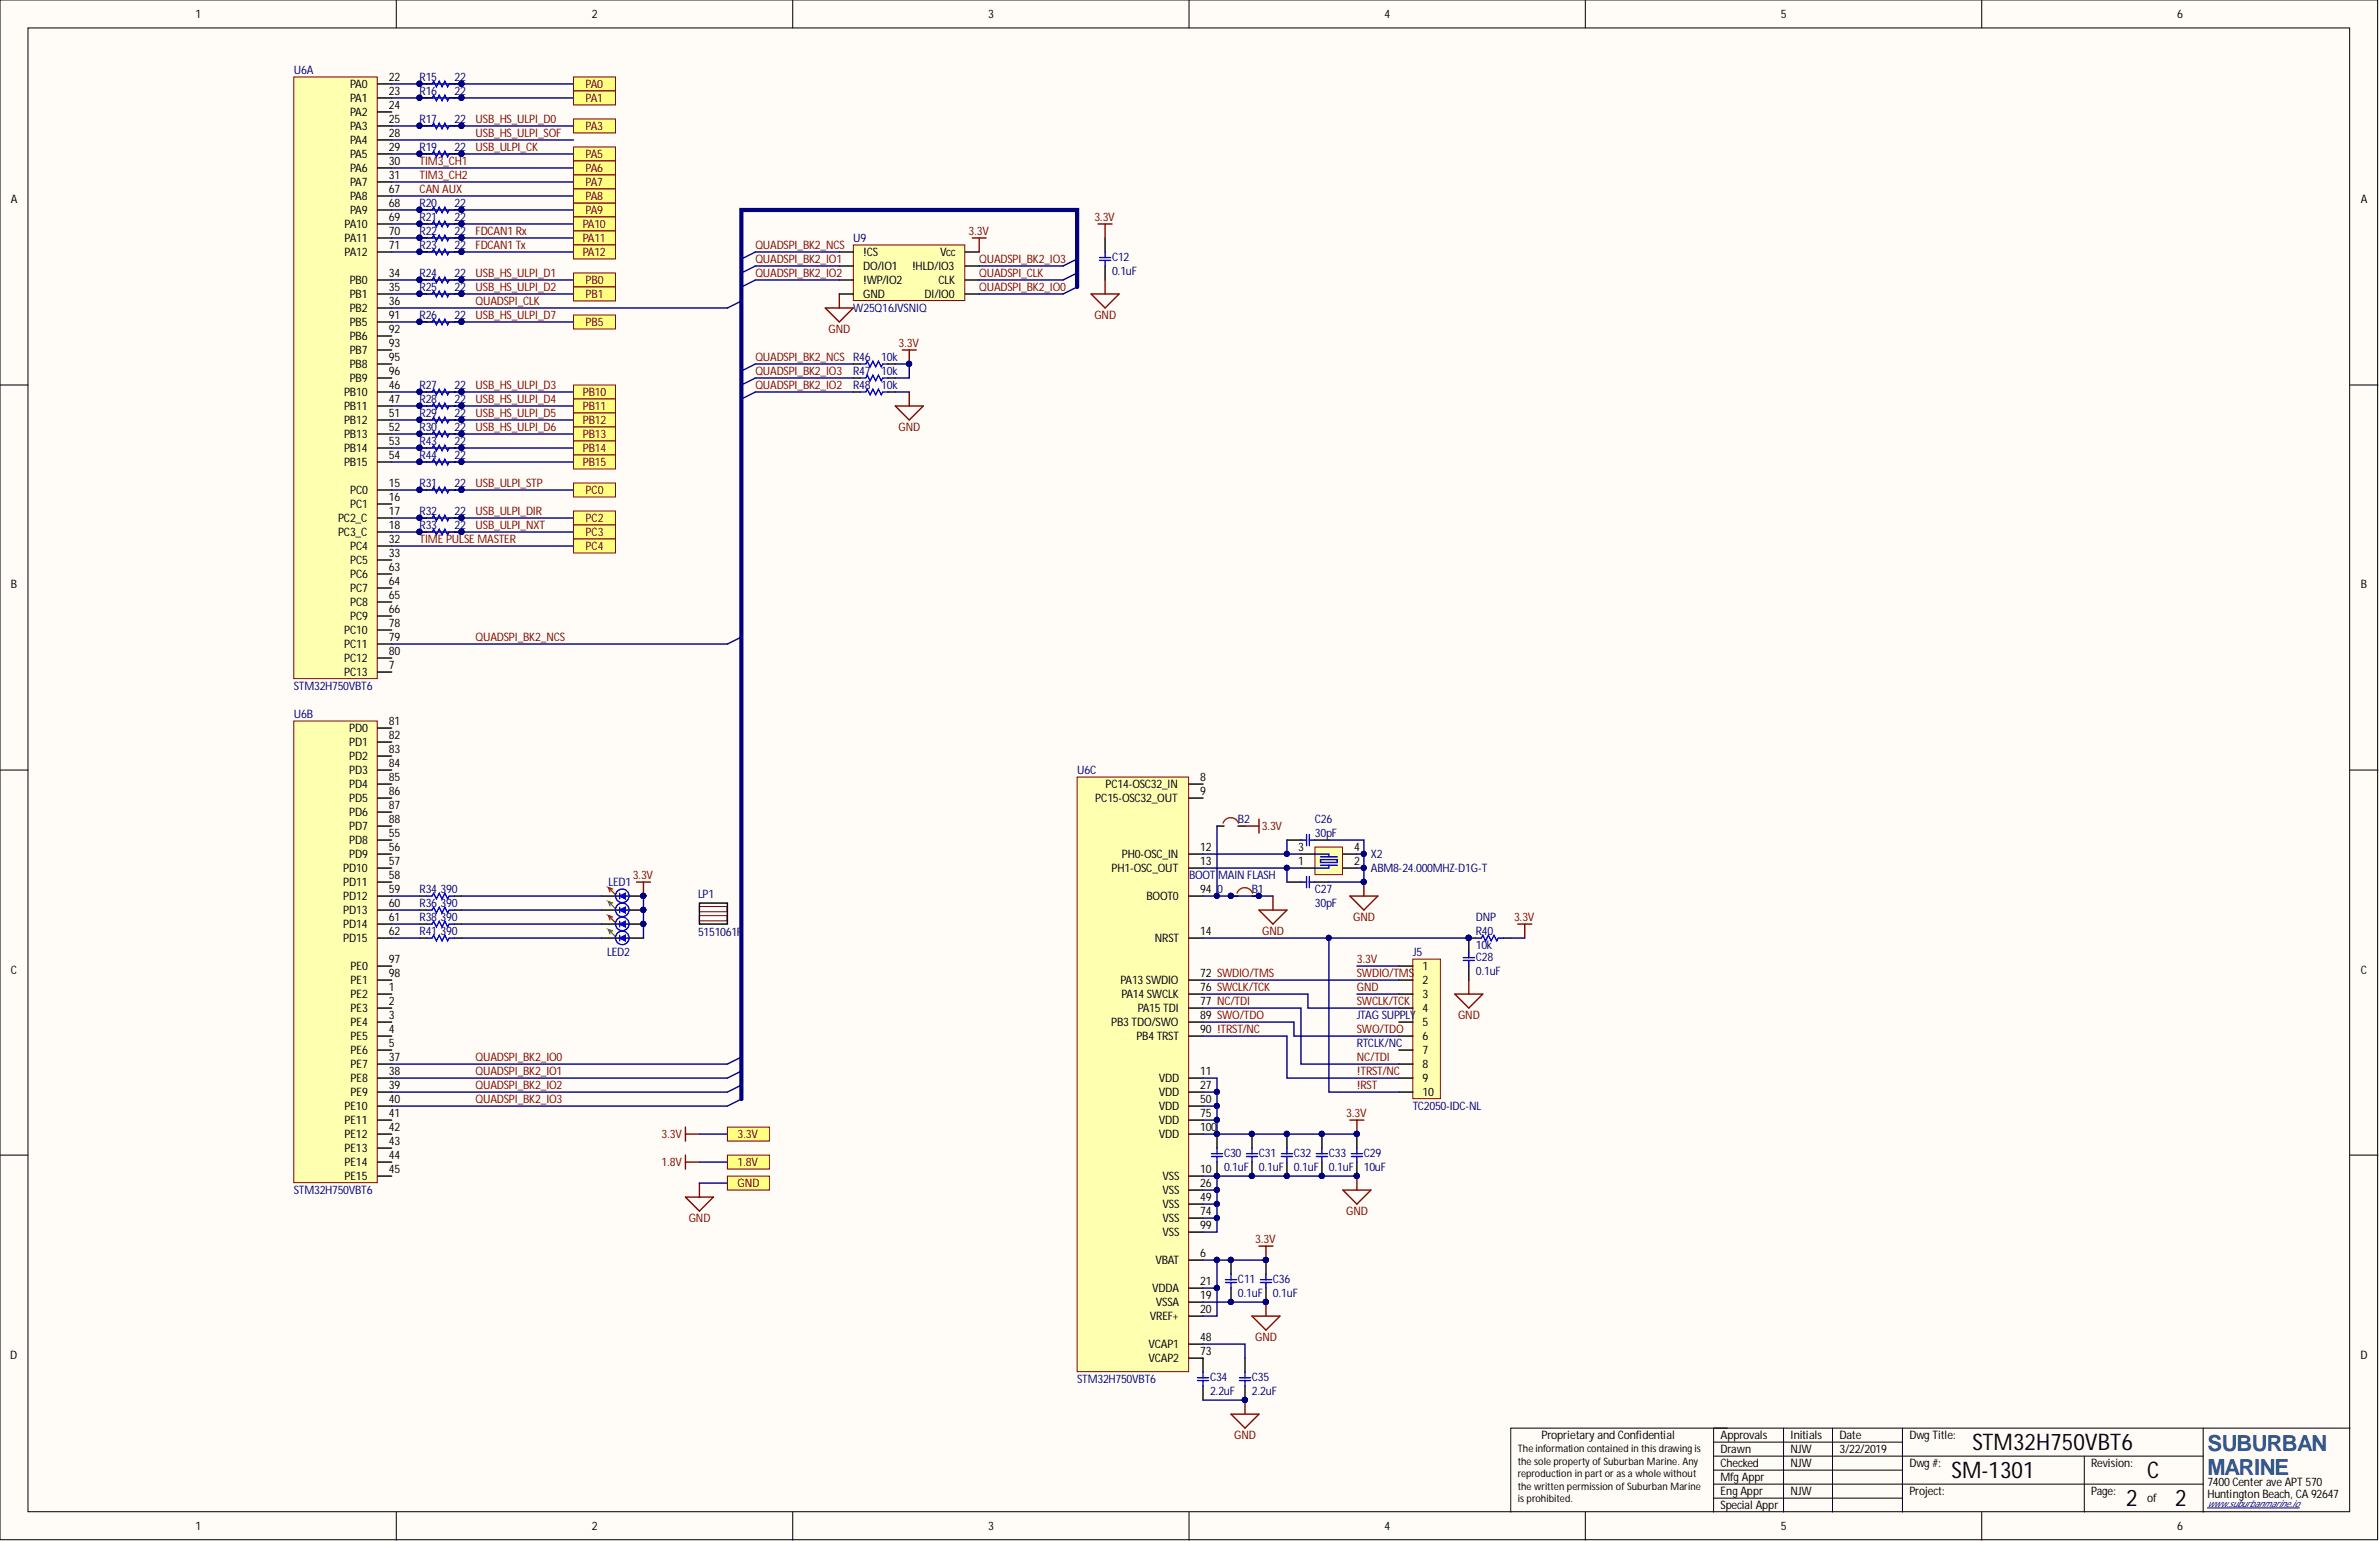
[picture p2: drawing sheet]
<svg xmlns="http://www.w3.org/2000/svg" width="431mm" height="279mm" viewBox="0 0 431 279" stroke-linecap="round" stroke-linejoin="round" font-family="sans-serif">
<defs><g id="words">
<g font-size="4.1">
<text x="357.7" y="262.9">STM32H750VBT6</text>
<text x="353.9" y="268">SM-1301</text>
<text x="389.4" y="268">C</text>
<text x="385.6" y="273.1">2</text>
<text x="394.5" y="273.1">2</text>
</g>
<g font-size="4" fill="#0075ad">
<text x="400.3" y="263.1">SUBURBAN</text>
<text x="400.3" y="267.4">MARINE</text>
</g>
<g font-size="2.1">
<text x="35.4" y="3.2">1</text>
<text x="107.3" y="3.2">2</text>
<text x="179.2" y="3.2">3</text>
<text x="251.1" y="3.2">4</text>
<text x="323" y="3.2">5</text>
<text x="394.8" y="3.2">6</text>
<text x="63.5" y="15.9">PA0</text>
<text x="70.5" y="14.6">22</text>
<text x="70.5" y="17.2">23</text>
<text x="63.5" y="18.4">PA1</text>
<text x="63.5" y="21">PA2</text>
<text x="63.5" y="23.5">PA3</text>
<text x="70.5" y="19.7">24</text>
<text x="70.5" y="22.2">25</text>
<text x="63.5" y="26.1">PA4</text>
<text x="63.5" y="28.6">PA5</text>
<text x="70.5" y="24.8">28</text>
<text x="70.5" y="27.3">29</text>
<text x="70.5" y="29.9">30</text>
<text x="63.5" y="31.1">PA6</text>
<text x="63.5" y="33.7">PA7</text>
<text x="70.5" y="32.4">31</text>
<text x="70.5" y="34.9">67</text>
<text x="1.9" y="36.9">A</text>
<text x="62.5" y="41.3">PA10</text>
<text x="63.5" y="36.2">PA8</text>
<text x="63.5" y="38.7">PA9</text>
<text x="70.5" y="37.5">68</text>
<text x="70.5" y="40">69</text>
<text x="428.1" y="36.9">A</text>
<text x="62.5" y="43.8">PA11</text>
<text x="62.5" y="46.4">PA12</text>
<text x="70.5" y="42.6">70</text>
<text x="70.5" y="45.1">71</text>
<text x="156.5" y="46.4">!CS</text>
<text x="170.5" y="46.4">Vcc</text>
<text x="63.4" y="51.4">PB0</text>
<text x="63.4" y="54">PB1</text>
<text x="70.5" y="50.2">34</text>
<text x="70.5" y="52.7">35</text>
<text x="156.5" y="48.9">DO/IO1</text>
<text x="156.5" y="51.4">!WP/IO2</text>
<text x="156.5" y="54">GND</text>
<text x="165.4" y="48.9">!HLD/IO3</text>
<text x="167.7" y="54">DI/IO0</text>
<text x="170.2" y="51.4">CLK</text>
<text x="63.4" y="56.5">PB2</text>
<text x="63.4" y="59.1">PB5</text>
<text x="70.5" y="55.2">36</text>
<text x="70.5" y="57.8">91</text>
<text x="63.4" y="61.6">PB6</text>
<text x="63.4" y="64.1">PB7</text>
<text x="70.5" y="60.3">92</text>
<text x="70.5" y="62.9">93</text>
<text x="70.5" y="65.4">95</text>
<text x="62.4" y="71.8">PB10</text>
<text x="63.4" y="66.7">PB8</text>
<text x="63.4" y="69.2">PB9</text>
<text x="70.5" y="70.5">46</text>
<text x="70.5" y="67.9">96</text>
<text x="62.4" y="74.3">PB11</text>
<text x="62.4" y="76.8">PB12</text>
<text x="70.5" y="73">47</text>
<text x="70.5" y="75.6">51</text>
<text x="62.4" y="79.4">PB13</text>
<text x="62.4" y="81.9">PB14</text>
<text x="70.5" y="78.1">52</text>
<text x="70.5" y="80.6">53</text>
<text x="70.5" y="83.2">54</text>
<text x="62.4" y="84.4">PB15</text>
<text x="63.5" y="89.5">PC0</text>
<text x="70.5" y="88.3">15</text>
<text x="61.3" y="94.6">PC2_C</text>
<text x="63.5" y="92.1">PC1</text>
<text x="70.5" y="90.8">16</text>
<text x="70.5" y="93.3">17</text>
<text x="70.5" y="95.9">18</text>
<text x="61.3" y="97.1">PC3_C</text>
<text x="63.5" y="99.7">PC4</text>
<text x="70.5" y="98.4">32</text>
<text x="70.5" y="100.9">33</text>
<text x="1.9" y="106.7">B</text>
<text x="63.5" y="102.2">PC5</text>
<text x="63.5" y="104.8">PC6</text>
<text x="63.5" y="107.3">PC7</text>
<text x="70.5" y="103.5">63</text>
<text x="70.5" y="106">64</text>
<text x="428.1" y="106.7">B</text>
<text x="63.5" y="109.8">PC8</text>
<text x="63.5" y="112.4">PC9</text>
<text x="70.5" y="108.6">65</text>
<text x="70.5" y="111.1">66</text>
<text x="70.5" y="113.6">78</text>
<text x="62.4" y="114.9">PC10</text>
<text x="62.4" y="117.4">PC11</text>
<text x="62.4" y="120">PC12</text>
<text x="70.5" y="116.2">79</text>
<text x="70.5" y="118.7">80</text>
<text x="62.4" y="122.5">PC13</text>
<text x="70.5" y="121.3">7</text>
<text x="70.5" y="131.4">81</text>
<text x="63.3" y="132.7">PD0</text>
<text x="63.3" y="135.2">PD1</text>
<text x="63.3" y="137.8">PD2</text>
<text x="70.5" y="133.9">82</text>
<text x="70.5" y="136.5">83</text>
<text x="63.3" y="140.3">PD3</text>
<text x="63.3" y="142.8">PD4</text>
<text x="70.5" y="139">84</text>
<text x="70.5" y="141.6">85</text>
<text x="200.5" y="142.8">PC14-OSC32_IN</text>
<text x="217.7" y="141.6">8</text>
<text x="63.3" y="145.4">PD5</text>
<text x="63.3" y="147.9">PD6</text>
<text x="70.5" y="144.1">86</text>
<text x="70.5" y="146.6">87</text>
<text x="70.5" y="149.2">88</text>
<text x="198.6" y="145.4">PC15-OSC32_OUT</text>
<text x="217.7" y="144.1">9</text>
<text x="63.3" y="153">PD8</text>
<text x="63.3" y="155.5">PD9</text>
<text x="63.3" y="150.4">PD7</text>
<text x="70.5" y="151.7">55</text>
<text x="70.5" y="154.3">56</text>
<text x="203.5" y="155.5">PH0-OSC_IN</text>
<text x="217.7" y="154.3">12</text>
<text x="235.4" y="154.3">3</text>
<text x="245.6" y="154.3">4</text>
<text x="62.2" y="158.1">PD10</text>
<text x="62.2" y="160.6">PD11</text>
<text x="70.5" y="156.8">57</text>
<text x="70.5" y="159.3">58</text>
<text x="70.5" y="161.9">59</text>
<text x="201.6" y="158.1">PH1-OSC_OUT</text>
<text x="217.7" y="156.8">13</text>
<text x="217.7" y="161.9">94</text>
<text x="235.4" y="156.8">1</text>
<text x="245.6" y="156.8">2</text>
<text x="62.2" y="163.1">PD12</text>
<text x="62.2" y="165.7">PD13</text>
<text x="70.5" y="164.4">60</text>
<text x="70.5" y="167">61</text>
<text x="207.9" y="163.1">BOOT0</text>
<text x="62.2" y="168.2">PD14</text>
<text x="62.2" y="170.8">PD15</text>
<text x="70.5" y="169.5">62</text>
<text x="209.5" y="170.8">NRST</text>
<text x="217.7" y="169.5">14</text>
<text x="1.9" y="176.5">C</text>
<text x="63.6" y="175.8">PE0</text>
<text x="63.6" y="178.4">PE1</text>
<text x="70.5" y="179.6">1</text>
<text x="70.5" y="174.6">97</text>
<text x="70.5" y="177.1">98</text>
<text x="203.2" y="178.4">PA13SWDIO</text>
<text x="217.7" y="177.1">72 SWDIO/TMS</text>
<text x="217.7" y="179.6">76 SWCLK/TCK</text>
<text x="258" y="175.8">1</text>
<text x="258" y="178.4">2</text>
<text x="428.1" y="176.5">C</text>
<text x="63.6" y="180.9">PE2</text>
<text x="63.6" y="183.5">PE3</text>
<text x="63.6" y="186">PE4</text>
<text x="70.5" y="182.2">2</text>
<text x="70.5" y="184.7">3</text>
<text x="201.5" y="186">PB3TDO/SWO</text>
<text x="203.4" y="180.9">PA14SWCLK</text>
<text x="206.3" y="183.5">PA15TDI</text>
<text x="217.7" y="182.2">77 NC/TDI</text>
<text x="217.7" y="184.7">89 SWO/TDO</text>
<text x="258" y="180.9">3</text>
<text x="258" y="183.5">4</text>
<text x="258" y="186">5</text>
<text x="63.6" y="188.5">PE5</text>
<text x="63.6" y="191.1">PE6</text>
<text x="70.5" y="187.3">4</text>
<text x="70.5" y="189.8">5</text>
<text x="206.1" y="188.5">PB4TRST</text>
<text x="217.7" y="187.3">90 !TRST/NC</text>
<text x="258" y="188.5">6</text>
<text x="258" y="191.1">7</text>
<text x="63.6" y="193.6">PE7</text>
<text x="63.6" y="196.1">PE8</text>
<text x="70.5" y="192.3">37</text>
<text x="70.5" y="194.9">38</text>
<text x="70.5" y="197.4">39</text>
<text x="210.1" y="196.1">VDD</text>
<text x="217.7" y="194.9">11</text>
<text x="217.7" y="197.4">27</text>
<text x="258" y="193.6">8</text>
<text x="258" y="196.1">9</text>
<text x="62.5" y="201.2">PE10</text>
<text x="62.5" y="203.8">PE11</text>
<text x="63.6" y="198.7">PE9</text>
<text x="70.5" y="200">40</text>
<text x="70.5" y="202.5">41</text>
<text x="210.1" y="198.7">VDD</text>
<text x="210.1" y="201.2">VDD</text>
<text x="210.1" y="203.8">VDD</text>
<text x="217.7" y="200">50</text>
<text x="217.7" y="202.5">75</text>
<text x="258" y="198.7">10</text>
<text x="62.5" y="206.3">PE12</text>
<text x="62.5" y="208.8">PE13</text>
<text x="70.5" y="205">42</text>
<text x="70.5" y="207.6">43</text>
<text x="210.1" y="206.3">VDD</text>
<text x="217.7" y="205">100</text>
<text x="62.5" y="211.4">PE14</text>
<text x="62.5" y="213.9">PE15</text>
<text x="70.5" y="210.1">44</text>
<text x="70.5" y="212.6">45</text>
<text x="210.8" y="213.9">VSS</text>
<text x="217.7" y="212.6">10</text>
<text x="217.7" y="215.2">26</text>
<text x="210.8" y="216.5">VSS</text>
<text x="210.8" y="219">VSS</text>
<text x="210.8" y="221.5">VSS</text>
<text x="217.7" y="217.7">49</text>
<text x="217.7" y="220.3">74</text>
<text x="210.8" y="224.1">VSS</text>
<text x="217.7" y="227.9">6</text>
<text x="217.7" y="222.8">99</text>
<text x="209.5" y="229.1">VBAT</text>
<text x="217.7" y="233">21</text>
<text x="208.5" y="239.3">VREF+</text>
<text x="209" y="234.2">VDDA</text>
<text x="209.6" y="236.8">VSSA</text>
<text x="217.7" y="235.5">19</text>
<text x="217.7" y="238">20</text>
<text x="208.3" y="244.4">VCAP1</text>
<text x="217.7" y="243.1">48</text>
<text x="217.7" y="245.6">73</text>
<text x="1.9" y="246.3">D</text>
<text x="208.3" y="246.9">VCAP2</text>
<text x="428.1" y="246.3">D</text>
<text x="279.6" y="260.9">Proprietaryand Confidential</text>
<text x="312" y="263.4">Drawn</text>
<text x="312" y="260.9">Approvals</text>
<text x="324.7" y="263.4">NJW</text>
<text x="324.7" y="260.9">Initials</text>
<text x="333.6" y="263.4">3/22/2019</text>
<text x="333.6" y="260.9">Date</text>
<text x="346.3" y="260.9">DwgTitle:</text>
<text x="312" y="266">Checked</text>
<text x="312" y="268.5">MfgAppr</text>
<text x="324.7" y="266">NJW</text>
<text x="346.3" y="266">Dwg#:</text>
<text x="379.3" y="266">Revision:</text>
<text x="400.3" y="269.5">7400CenteraveAPT570</text>
<text x="312" y="271">EngAppr</text>
<text x="312" y="273.6">Special Appr</text>
<text x="324.7" y="271">NJW</text>
<text x="346.3" y="271">Project:</text>
<text x="379.3" y="271">Page:</text>
<text x="389.4" y="272.3">of</text>
<text x="400.3" y="271.5">Huntington Beach, CA92647</text>
<text x="35.4" y="277.4">1</text>
<text x="107.3" y="277.4">2</text>
<text x="179.2" y="277.4">3</text>
<text x="251.1" y="277.4">4</text>
<text x="323" y="277.4">5</text>
<text x="394.8" y="277.4">6</text>
</g>
<g font-size="2.1" fill="#000080">
<text x="53.3" y="13.4">U6A</text>
<text x="76.1" y="14.6">R15</text>
<text x="76.1" y="17.2">R16</text>
<text x="82.4" y="14.6">22</text>
<text x="82.4" y="17.2">22</text>
<text x="76.1" y="22.2">R17</text>
<text x="82.4" y="22.2">22 USB_HS_ULPI_D0</text>
<text x="76.1" y="27.3">R19</text>
<text x="82.4" y="27.3">22 USB_ULPI_CK</text>
<text x="76.1" y="37.5">R20</text>
<text x="76.1" y="40">R21</text>
<text x="82.4" y="37.5">22</text>
<text x="82.4" y="40">22</text>
<text x="76.1" y="42.6">R22</text>
<text x="76.1" y="45.1">R23</text>
<text x="82.4" y="42.6">22 FDCAN1 Rx</text>
<text x="82.4" y="45.1">22 FDCAN1 Tx</text>
<text x="154.8" y="43.8">U9</text>
<text x="201.7" y="47.4">C12</text>
<text x="76.1" y="50.2">R24</text>
<text x="76.1" y="52.7">R25</text>
<text x="82.4" y="50.2">22 USB_HS_ULPI_D1</text>
<text x="82.4" y="52.7">22 USB_HS_ULPI_D2</text>
<text x="201.7" y="49.9">0.1uF</text>
<text x="76.1" y="57.8">R26</text>
<text x="82.4" y="57.8">22 USB_HS_ULPI_D7</text>
<text x="154.8" y="56.5">W25Q16JVSNIQ</text>
<text x="159.8" y="65.4">10k</text>
<text x="76.1" y="70.5">R27</text>
<text x="82.4" y="70.5">22 USB_HS_ULPI_D3</text>
<text x="154.8" y="70.5">R48</text>
<text x="154.8" y="67.9">R47</text>
<text x="159.8" y="70.5">10k</text>
<text x="159.8" y="67.9">10k</text>
<text x="76.1" y="73">R28</text>
<text x="76.1" y="75.6">R29</text>
<text x="82.4" y="73">22 USB_HS_ULPI_D4</text>
<text x="82.4" y="75.6">22 USB_HS_ULPI_D5</text>
<text x="76.1" y="78.1">R30</text>
<text x="76.1" y="83.2">R44</text>
<text x="76.1" y="80.6">R43</text>
<text x="82.4" y="78.1">22 USB_HS_ULPI_D6</text>
<text x="82.4" y="83.2">22</text>
<text x="82.4" y="80.6">22</text>
<text x="76.1" y="88.3">R31</text>
<text x="82.4" y="88.3">22 USB_ULPI_STP</text>
<text x="76.1" y="93.3">R32</text>
<text x="76.1" y="95.9">R33</text>
<text x="82.4" y="93.3">22 USB_ULPI_DIR</text>
<text x="82.4" y="95.9">22 USB_ULPI_NXT</text>
<text x="53.3" y="125.1">STM32H750VBT6</text>
<text x="53.3" y="130.1">U6B</text>
<text x="195.3" y="140.3">U6C</text>
<text x="224.5" y="149.2">B2</text>
<text x="238.5" y="149.2">C26</text>
<text x="238.5" y="151.7">30pF</text>
<text x="248.6" y="155.5">X2</text>
<text x="76.1" y="161.9">R34390</text>
<text x="110.4" y="160.6">LED1</text>
<text x="215.6" y="159.3">BOOT</text>
<text x="220.7" y="161.9">0</text>
<text x="220.9" y="159.3">MAIN FLASH</text>
<text x="227.1" y="161.9">B1</text>
<text x="238.5" y="161.9">C27</text>
<text x="248.6" y="158.1">ABM8-24.000MHZ-D1G-T</text>
<text x="76.1" y="164.4">R36390</text>
<text x="76.1" y="167">R38390</text>
<text x="126.6" y="162.9">LP1</text>
<text x="238.5" y="164.4">30pF</text>
<text x="267.6" y="167">DNP</text>
<text x="76.1" y="169.5">R41</text>
<text x="79.9" y="169.5">390</text>
<text x="110.1" y="173.3">LED2</text>
<text x="126.6" y="169.7">5151061F</text>
<text x="256.2" y="173.3">J5</text>
<text x="267.6" y="172">10k</text>
<text x="267.6" y="169.5">R40</text>
<text x="267.6" y="176.9">0.1uF</text>
<text x="267.6" y="174.3">C28</text>
<text x="246.1" y="184.7">JTAG SUPPLY</text>
<text x="246.1" y="189.8">RTCLK/NC</text>
<text x="256.2" y="201.2">TC2050-IDC-NL</text>
<text x="222" y="209.9">C30</text>
<text x="228.3" y="209.9">C31</text>
<text x="234.7" y="209.9">C32</text>
<text x="241" y="209.9">C33</text>
<text x="247.3" y="209.9">C29</text>
<text x="222" y="212.4">0.1uF</text>
<text x="228.3" y="212.4">0.1uF</text>
<text x="234.7" y="212.4">0.1uF</text>
<text x="241" y="212.4">0.1uF</text>
<text x="247.3" y="212.4">10uF</text>
<text x="53.3" y="216.5">STM32H750VBT6</text>
<text x="224.5" y="232.7">C11</text>
<text x="230.9" y="232.7">C36</text>
<text x="224.5" y="235.2">0.1uF</text>
<text x="230.9" y="235.2">0.1uF</text>
<text x="195.3" y="250.7">STM32H750VBT6</text>
<text x="219.4" y="250.5">C34</text>
<text x="227.1" y="250.5">C35</text>
<text x="219.4" y="253">2.2uF</text>
<text x="227.1" y="253">2.2uF</text>
</g>
<g font-size="2.1" fill="#800000">
<text x="106.2" y="15.9">PA0</text>
<text x="106.2" y="23.5">PA3</text>
<text x="106.2" y="18.4">PA1</text>
<text x="76.1" y="29.9">TIM3_CH1</text>
<text x="86.3" y="24.8">USB_HS_ULPI_SOF</text>
<text x="106.2" y="28.6">PA5</text>
<text x="76.1" y="32.4">TIM3_CH2</text>
<text x="76.1" y="34.9">CAN AUX</text>
<text x="106.2" y="31.1">PA6</text>
<text x="106.2" y="33.7">PA7</text>
<text x="105.7" y="41.3">PA10</text>
<text x="106.2" y="38.7">PA9</text>
<text x="106.2" y="36.2">PA8</text>
<text x="198.5" y="40">3.3V</text>
<text x="105.7" y="43.8">PA11</text>
<text x="105.7" y="46.4">PA12</text>
<text x="137" y="47.6">QUADSPI_BK2_IO1</text>
<text x="137" y="45.1">QUADSPI_BK2_NCS</text>
<text x="175.6" y="42.6">3.3V</text>
<text x="177.6" y="47.6">QUADSPI_BK2_IO3</text>
<text x="106.2" y="51.4">PB0</text>
<text x="106.2" y="54">PB1</text>
<text x="137" y="50.2">QUADSPI_BK2_IO2</text>
<text x="177.6" y="52.7">QUADSPI_BK2_IO0</text>
<text x="177.6" y="50.2">QUADSPI_CLK</text>
<text x="86.3" y="55.2">QUADSPI_CLK</text>
<text x="106.2" y="59.1">PB5</text>
<text x="198.5" y="57.8">GND</text>
<text x="137" y="65.4">QUADSPI_BK2_NCS R46</text>
<text x="150.3" y="60.3">GND</text>
<text x="163" y="62.9">3.3V</text>
<text x="105.7" y="71.8">PB10</text>
<text x="137" y="70.5">QUADSPI_BK2_IO2</text>
<text x="137" y="67.9">QUADSPI_BK2_IO3</text>
<text x="105.7" y="74.3">PB11</text>
<text x="105.7" y="76.8">PB12</text>
<text x="105.7" y="79.4">PB13</text>
<text x="105.7" y="81.9">PB14</text>
<text x="163" y="78.1">GND</text>
<text x="105.7" y="84.4">PB15</text>
<text x="106.2" y="89.5">PC0</text>
<text x="106.2" y="94.6">PC2</text>
<text x="76.1" y="98.4">TIMEPULSEMASTER</text>
<text x="106.2" y="97.1">PC3</text>
<text x="106.2" y="99.7">PC4</text>
<text x="86.3" y="116.2">QUADSPI_BK2_NCS</text>
<text x="228.8" y="150.4">3.3V</text>
<text x="114.8" y="159.3">3.3V</text>
<text x="245.4" y="167">GND</text>
<text x="274.6" y="167">3.3V</text>
<text x="228.9" y="169.5">GND</text>
<text x="246.1" y="174.6">3.3V</text>
<text x="246.1" y="179.6">GND</text>
<text x="246.1" y="177.1">SWDIO/TMS</text>
<text x="246.1" y="182.2">SWCLK/TCK</text>
<text x="264.4" y="184.7">GND</text>
<text x="246.1" y="187.3">SWO/TDO</text>
<text x="86.3" y="197.4">QUADSPI_BK2_IO2</text>
<text x="86.3" y="194.9">QUADSPI_BK2_IO1</text>
<text x="86.3" y="192.3">QUADSPI_BK2_IO0</text>
<text x="246.1" y="194.9">!TRST/NC</text>
<text x="246.1" y="197.4">!RST</text>
<text x="246.1" y="192.3">NC/TDI</text>
<text x="86.3" y="200">QUADSPI_BK2_IO3</text>
<text x="244.1" y="202.5">3.3V</text>
<text x="120" y="206.3">3.3V</text>
<text x="133.8" y="206.3">3.3V</text>
<text x="120" y="211.4">1.8V</text>
<text x="133.8" y="211.4">1.8V</text>
<text x="133.8" y="215.2">GND</text>
<text x="124.9" y="221.5">GND</text>
<text x="244.1" y="220.3">GND</text>
<text x="227.6" y="225.3">3.3V</text>
<text x="227.6" y="243.1">GND</text>
<text x="223.8" y="260.9">GND</text>
</g>
<g font-size="1.9">
<text x="275.3" y="263.3">The information contained in thisdrawingis</text>
<text x="275.3" y="265.5">the sole property ofSuburban Marine. Any</text>
<text x="275.3" y="267.8">reproduction in partorasa whole without</text>
<text x="275.3" y="270.1">the written permission ofSuburban Marine</text>
<text x="275.3" y="272.4">isprohibited.</text>
</g>
<text font-size="1.7" fill="#000080" x="400.3" y="273.2">www.suburbanmarine.io</text>
</g></defs>
<g fill="#fffcf8" stroke="#000" stroke-width=".18">
<path d="M0 0h431.2v279.2h-431.2z"/>
<path d="M5.1 5.1h421v269h-421z"/>
</g>
<g fill="none" stroke="#000" stroke-width=".18">
<path d="M71.9 0v5.1M143.8 0v5.1M215.6 0v5.1M287.5 0v5.1M359.4 0v5.1M0 69.8h5.1M426.2 69.8h5.1M0 139.6h5.1M426.2 139.6h5.1M0 209.4h5.1M426.2 209.4h5.1M313.3 258.9h-39.3v15.3"/>
<path d="M323.5 258.9v15.3M332.3 258.9v15.3M345 258.9h-34.2v15.3M399.6 258.9v15.3M426.2 258.9h-81.2v15.3M71.9 274.2v5M143.8 274.2v5M215.6 274.2v5M287.5 274.2v5M310.8 264h88.8M310.8 269.1h88.8M310.8 261.5h34.2"/>
<path d="M310.8 266.6h34.2M310.8 271.6h34.2M359.4 274.2v5M378 264v10.2"/>
</g>
<path d="M400.3 273.4h16.7" fill="none" stroke="#000080" stroke-width=".18"/>
<path d="M53.3 14h15.1v109h-15.1z" fill="#ffffb0" stroke="#800000" stroke-width=".18"/>
<g fill="none" stroke="#000" stroke-width=".25">
<path d="M68.5 15.2h2.5M68.5 17.8h2.5M68.5 20.3h2.5M68.5 22.8h2.5M68.5 25.4h2.5M68.5 27.9h2.5M68.5 30.5h2.5M68.5 33h2.5M68.5 35.5h2.5M68.5 38.1h2.5M68.5 50.8h2.5M68.5 53.3h2.5"/>
<path d="M68.5 55.8h2.5M68.5 40.6h2.5M68.5 43.1h2.5M68.5 45.7h2.5M68.5 58.4h2.5M68.5 71.1h2.5M68.5 73.6h2.5M68.5 76.2h2.5M68.5 78.7h2.5M68.5 60.9h2.5M68.5 63.5h2.5M68.5 66h2.5"/>
<path d="M68.5 68.5h2.5M68.5 88.8h2.5M68.5 91.4h2.5M68.5 93.9h2.5M68.5 96.5h2.5M68.5 99h2.5M68.5 81.2h2.5M68.5 83.8h2.5M68.5 101.5h2.5M68.5 104.1h2.5M68.5 106.6h2.5M68.5 109.2h2.5"/>
<path d="M68.5 111.7h2.5M68.5 114.2h2.5M68.5 116.8h2.5M68.5 119.3h2.5M68.5 121.8h2.5"/>
</g>
<path d="M53.3 130.7h15.1v83.7h-15.1z" fill="#ffffb0" stroke="#800000" stroke-width=".18"/>
<g fill="none" stroke="#000" stroke-width=".25">
<path d="M68.5 132h2.5M68.5 134.5h2.5M68.5 137.1h2.5M68.5 139.6h2.5M68.5 152.3h2.5M68.5 154.8h2.5M68.5 157.4h2.5M68.5 159.9h2.5M68.5 142.2h2.5M68.5 144.7h2.5M68.5 147.2h2.5M68.5 149.8h2.5"/>
<path d="M68.5 162.5h2.5M68.5 165h2.5M68.5 167.5h2.5M68.5 170.1h2.5M68.5 175.2h2.5M68.5 177.7h2.5M68.5 180.2h2.5M68.5 182.8h2.5M68.5 185.3h2.5M68.5 187.9h2.5M68.5 190.4h2.5M68.5 192.9h2.5"/>
<path d="M68.5 195.5h2.5M68.5 198h2.5M68.5 200.5h2.5M68.5 203.1h2.5M68.5 205.6h2.5M68.5 208.2h2.5M68.5 210.7h2.5M68.5 213.2h2.5"/>
</g>
<path d="M195.3 140.9h20.3v107.8h-20.3z" fill="#ffffb0" stroke="#800000" stroke-width=".18"/>
<g fill="none" stroke="#000" stroke-width=".25">
<path d="M215.6 142.2h2.6M215.6 144.7h2.6M215.6 154.8h2.6M215.6 157.4h2.6M215.6 170.1h2.6M215.6 177.7h2.6M215.6 162.5h2.6M215.6 195.5h2.6M215.6 198h2.6M215.6 180.2h2.6M215.6 182.8h2.6M215.6 185.3h2.6"/>
<path d="M215.6 187.9h2.6M215.6 213.2h2.6M215.6 215.8h2.6M215.6 218.3h2.6M215.6 200.5h2.6M215.6 203.1h2.6M215.6 205.6h2.6M215.6 228.5h2.6M215.6 236.1h2.6M215.6 238.6h2.6M215.6 233.5h2.6M215.6 220.9h2.6"/>
<path d="M215.6 223.4h2.6M215.6 243.7h2.6M215.6 246.2h2.6"/>
</g>
<path d="M256.2 173.9h5v25.3h-5z" fill="#ffffb0" stroke="#800000" stroke-width=".18"/>
<g fill="none" stroke="#000" stroke-width=".25">
<path d="M109.1 162.5h3.3M109.1 165h3.3M113.4 162.5h3.3M113.4 165h3.3M223.2 162.5h1.3M227.1 162.5h1.2M253.7 175.2h2.5M253.7 177.7h2.5M266.4 170.1v2.5M266.4 175.2v2.5M253.7 180.2h2.5M253.7 182.8h2.5"/>
<path d="M253.7 185.3h2.5M253.7 187.9h2.5M253.7 190.4h2.5M253.7 192.9h2.5M253.7 195.5h2.5M253.7 198h2.5M218.2 246.2v2.6M218.2 251.3v2.6M225.8 246.2v2.6M225.8 251.3v2.6"/>
</g>
<path d="M247.3 159.9v2.6M228.3 165h5.1l-2.5 2.5zM230.9 162.5v2.5M244.8 162.5h5.1l-2.6 2.5zM266.4 177.7v2.5M263.8 180.2h5.1l-2.5 2.6zM243.5 215.8h5.1l-2.5 2.5zM246.1 213.2v2.6M223.2 256.4h5.1l-2.5 2.5zM225.8 253.9v2.5" fill="none" stroke="#800000" stroke-width=".25"/>
<g fill="#000080" stroke="#000080" stroke-width=".18">
<circle cx="266.3" cy="170" r=".47"/>
<circle cx="247.3" cy="159.9" r=".47"/>
<circle cx="228.3" cy="162.4" r=".47"/>
<circle cx="223.2" cy="162.4" r=".47"/>
<circle cx="246" cy="213.2" r=".47"/>
<circle cx="225.7" cy="253.8" r=".47"/>
<circle cx="116.7" cy="162.4" r=".47"/>
<circle cx="116.7" cy="165" r=".47"/>
</g>
<path d="M265.4 173.6h2M265.4 174.1h2M266.4 172.6v1M266.4 174.1v1.1M217.2 249.8h2M217.2 250.3h2M218.2 248.8v1M218.2 250.3v1M224.8 249.8h2M224.8 250.3h2M225.8 248.8v1M225.8 250.3v1" fill="none" stroke="#00f" stroke-width=".25"/>
<path d="M224.4 161.9a1.48 1.48 0 0 1 1.4-1 1.48 1.48 0 0 1 1.4 1.1" fill="none" stroke="#f00" stroke-width=".25"/>
<path d="M112.4 165l1-.5v1z" fill="#00f"/>
<path d="M111.6 165a1.23 1.23 0 0 1 1.7-1.2 1.23 1.23 0 0 1 .4 2 1.23 1.23 0 0 1-2-.4l-.1-.4M112.4 165l1-.5v1zM112.4 164.5v1" fill="none" stroke="#00f" stroke-width=".25"/>
<path d="M110.4 163.5l.2 .7M111.1 163.7l-.7-.2 1.2 1.3" fill="none" stroke="#0f0" stroke-width=".25"/>
<path d="M112.4 162.5l1-.5v1z" fill="#00f"/>
<path d="M77.4 162.5h1l.2-.5 .6 1 .5-1 .5 1 .5-1 .5 1 .2-.5h1M77.4 165h1l.2-.5 .6 1 .5-1 .5 1 .5-1 .5 1 .2-.5h1M77.4 167.5h1l.2-.5 .6 1.1 .5-1.1 .5 1.1 .5-1.1 .5 1.1 .2-.6h1M77.4 170.1h1l.2-.5 .6 1 .5-1 .5 1 .5-1 .5 1 .2-.5h1M111.6 162.5a1.23 1.23 0 0 1 1.7-1.2 1.23 1.23 0 0 1 .4 2 1.23 1.23 0 0 1-2-.4l-.1-.4M112.4 162.5l1-.5v1zM112.4 162v1" fill="none" stroke="#00f" stroke-width=".25"/>
<path d="M110.4 160.9l.2 .8M111.1 161.2l-.7-.3 1.2 1.3" fill="none" stroke="#ee0e22" stroke-width=".25"/>
<g fill="#000080" stroke="#000080" stroke-width=".18">
<circle cx="116.7" cy="162.4" r=".47"/>
<circle cx="116.7" cy="165" r=".47"/>
<circle cx="116.7" cy="167.5" r=".47"/>
</g>
<path d="M76.1 162.5h1.3M76.1 165h1.3M76.1 167.5h1.3M76.1 170.1h1.3M82.4 162.5h1.3M82.4 165h1.3M82.4 167.5h1.3M82.4 170.1h1.3M109.1 167.5h3.3M109.1 170.1h3.3M113.4 167.5h3.3M113.4 170.1h3.3" fill="none" stroke="#000" stroke-width=".25"/>
<path d="M112.4 170.1l1-.5v1z" fill="#00f"/>
<path d="M111.6 170.1a1.23 1.23 0 0 1 1.7-1.2 1.23 1.23 0 0 1 .4 2 1.23 1.23 0 0 1-2-.4l-.1-.4M112.4 170.1l1-.5v1zM112.4 169.6v1" fill="none" stroke="#00f" stroke-width=".25"/>
<path d="M110.4 168.6l.2 .7M111.1 168.8l-.7-.2 1.2 1.2" fill="none" stroke="#0f0" stroke-width=".25"/>
<path d="M112.4 167.5l1-.5v1.1z" fill="#00f"/>
<g fill="none" stroke="#00f" stroke-width=".25">
<path d="M77.4 38.1h1l.2-.5 .6 1 .5-1 .5 1 .5-1 .5 1 .2-.5h1M77.4 27.9h1l.2-.5 .6 1 .5-1 .5 1 .5-1 .5 1 .2-.5h1M77.4 22.8h1l.2-.5 .6 1 .5-1 .5 1 .5-1 .5 1 .2-.5h1M77.4 43.1h1l.2-.5 .6 1.1 .5-1.1 .5 1.1 .5-1.1 .5 1.1 .2-.6h1M77.4 45.7h1l.2-.5 .6 1 .5-1 .5 1 .5-1 .5 1 .2-.5h1M77.4 40.6h1l.2-.5 .6 1 .5-1 .5 1 .5-1 .5 1 .2-.5h1M77.4 58.4h1l.2-.5 .6 1 .5-1 .5 1 .5-1 .5 1 .2-.5h1M77.4 50.8h1l.2-.5 .6 1 .5-1 .5 1 .5-1 .5 1 .2-.5h1M77.4 53.3h1l.2-.5 .6 1 .5-1 .5 1 .5-1 .5 1 .2-.5h1M77.4 78.7h1l.2-.5 .6 1 .5-1 .5 1 .5-1 .5 1 .2-.5h1M77.4 73.6h1l.2-.5 .6 1 .5-1 .5 1 .5-1 .5 1 .2-.5h1M77.4 76.2h1l.2-.6 .6 1.1 .5-1.1 .5 1.1 .5-1.1 .5 1.1 .2-.5h1"/>
<path d="M77.4 71.1h1l.2-.5 .6 1 .5-1 .5 1 .5-1 .5 1 .2-.5h1M77.4 88.8h1l.2-.5 .6 1.1 .5-1.1 .5 1.1 .5-1.1 .5 1.1 .2-.6h1M77.4 93.9h1l.2-.5 .6 1 .5-1 .5 1 .5-1 .5 1 .2-.5h1M77.4 96.5h1l.2-.5 .6 1 .5-1 .5 1 .5-1 .5 1 .2-.5h1M111.6 167.5a1.23 1.23 0 0 1 1.7-1.1 1.23 1.23 0 0 1 .4 2 1.23 1.23 0 0 1-2-.4l-.1-.4M112.4 167.5l1-.5v1.1zM112.4 167v1.1"/>
</g>
<path d="M110.4 166l.2 .8M111.1 166.3l-.7-.3 1.2 1.3" fill="none" stroke="#ee0e22" stroke-width=".25"/>
<g fill="#000080" stroke="#000080" stroke-width=".18">
<circle cx="116.7" cy="167.5" r=".47"/>
<circle cx="83.7" cy="43.1" r=".47"/>
<circle cx="76.1" cy="43.1" r=".47"/>
<circle cx="83.7" cy="45.6" r=".47"/>
<circle cx="76.1" cy="45.6" r=".47"/>
<circle cx="83.7" cy="38" r=".47"/>
<circle cx="76.1" cy="38" r=".47"/>
<circle cx="83.7" cy="40.6" r=".47"/>
<circle cx="76.1" cy="40.6" r=".47"/>
<circle cx="83.7" cy="88.8" r=".47"/>
<circle cx="76.1" cy="88.8" r=".47"/>
<circle cx="83.7" cy="93.9" r=".47"/>
<circle cx="76.1" cy="93.9" r=".47"/>
<circle cx="83.7" cy="96.4" r=".47"/>
<circle cx="76.1" cy="96.4" r=".47"/>
<circle cx="83.7" cy="78.7" r=".47"/>
<circle cx="76.1" cy="78.7" r=".47"/>
<circle cx="83.7" cy="73.6" r=".47"/>
<circle cx="76.1" cy="73.6" r=".47"/>
<circle cx="83.7" cy="76.1" r=".47"/>
<circle cx="76.1" cy="76.1" r=".47"/>
<circle cx="83.7" cy="71" r=".47"/>
<circle cx="76.1" cy="71" r=".47"/>
<circle cx="83.7" cy="58.3" r=".47"/>
<circle cx="76.1" cy="58.3" r=".47"/>
<circle cx="83.7" cy="50.7" r=".47"/>
<circle cx="76.1" cy="50.7" r=".47"/>
<circle cx="83.7" cy="53.3" r=".47"/>
<circle cx="76.1" cy="53.3" r=".47"/>
<circle cx="83.7" cy="27.9" r=".47"/>
<circle cx="76.1" cy="27.9" r=".47"/>
<circle cx="83.7" cy="22.8" r=".47"/>
<circle cx="76.1" cy="22.8" r=".47"/>
</g>
<path d="M149.7 55.8h5.1l-2.6 2.6zM152.2 53.3v2.5" fill="none" stroke="#800000" stroke-width=".25"/>
<g fill="none" stroke="#000" stroke-width=".25">
<path d="M76.1 38.1h1.3M76.1 27.9h1.3M76.1 22.8h1.3M82.4 38.1h1.3M82.4 27.9h1.3M82.4 22.8h1.3M76.1 43.1h1.3M76.1 45.7h1.3M76.1 40.6h1.3M76.1 58.4h1.3M76.1 50.8h1.3M76.1 53.3h1.3"/>
<path d="M82.4 43.1h1.3M82.4 45.7h1.3M82.4 40.6h1.3M82.4 58.4h1.3M82.4 50.8h1.3M82.4 53.3h1.3M76.1 78.7h1.3M76.1 73.6h1.3M76.1 76.2h1.3M76.1 71.1h1.3M82.4 78.7h1.3M82.4 73.6h1.3"/>
<path d="M82.4 76.2h1.3M82.4 71.1h1.3M76.1 88.8h1.3M76.1 93.9h1.3M76.1 96.5h1.3M82.4 88.8h1.3M82.4 93.9h1.3M82.4 96.5h1.3"/>
</g>
<g fill="#ffff80" stroke="#800000" stroke-width=".18">
<path d="M104 21.6h7.6v2.5h-7.6z" fill-rule="evenodd"/>
<path d="M104 26.6h7.6v2.6h-7.6z" fill-rule="evenodd"/>
<path d="M104 36.8h7.6v2.5h-7.6z" fill-rule="evenodd"/>
<path d="M104 39.3h7.6v2.6h-7.6z" fill-rule="evenodd"/>
<path d="M104 41.9h7.6v2.5h-7.6z" fill-rule="evenodd"/>
<path d="M104 44.4h7.6v2.6h-7.6z" fill-rule="evenodd"/>
<path d="M104 49.5h7.6v2.5h-7.6z" fill-rule="evenodd"/>
<path d="M104 52h7.6v2.6h-7.6z" fill-rule="evenodd"/>
<path d="M104 57.1h7.6v2.5h-7.6z" fill-rule="evenodd"/>
<path d="M104 69.8h7.6v2.5h-7.6z" fill-rule="evenodd"/>
<path d="M104 72.3h7.6v2.6h-7.6z" fill-rule="evenodd"/>
<path d="M104 74.9h7.6v2.5h-7.6z" fill-rule="evenodd"/>
<path d="M104 77.4h7.6v2.6h-7.6z" fill-rule="evenodd"/>
<path d="M104 87.6h7.6v2.5h-7.6z" fill-rule="evenodd"/>
<path d="M104 92.7h7.6v2.5h-7.6z" fill-rule="evenodd"/>
<path d="M104 95.2h7.6v2.5h-7.6z" fill-rule="evenodd"/>
</g>
<path d="M115.4 159.9h2.6M116.7 159.9v2.6M124.3 204.4v2.5M124.3 209.4v2.6M124.3 205.6h2.5M124.3 210.7h2.5M124.3 217h5.1l-2.6 2.6zM126.8 214.5v2.5" fill="none" stroke="#800000" stroke-width=".25"/>
<circle cx="116.7" cy="162.4" r=".47" fill="#000080" stroke="#000080" stroke-width=".18"/>
<g fill="#ffff80" stroke="#800000" stroke-width=".18">
<path d="M131.9 204.4h7.6v2.5h-7.6z" fill-rule="evenodd"/>
<path d="M131.9 209.4h7.6v2.6h-7.6z" fill-rule="evenodd"/>
<path d="M131.9 213.2h7.6v2.6h-7.6z" fill-rule="evenodd"/>
<path d="M104 14h7.6v2.5h-7.6z" fill-rule="evenodd"/>
<path d="M104 16.5h7.6v2.5h-7.6z" fill-rule="evenodd"/>
</g>
<path d="M76.1 15.2h1.3M76.1 17.8h1.3M82.4 15.2h1.3M82.4 17.8h1.3M220.7 149.8h1.3M224.5 149.8h1.3M266.4 170.1h1.2M272.7 170.1h1.3M223.2 228.5v2.5M223.2 233.5v2.6M229.6 228.5v2.5M229.6 233.5v2.6" fill="none" stroke="#000" stroke-width=".25"/>
<g fill="#000080" stroke="#000080" stroke-width=".18">
<circle cx="83.7" cy="15.2" r=".47"/>
<circle cx="76.1" cy="15.2" r=".47"/>
<circle cx="83.7" cy="17.7" r=".47"/>
<circle cx="76.1" cy="17.7" r=".47"/>
<circle cx="266.3" cy="170" r=".47"/>
<circle cx="229.6" cy="236" r=".47"/>
<circle cx="223.2" cy="236" r=".47"/>
<circle cx="223.2" cy="228.4" r=".47"/>
<circle cx="229.6" cy="228.4" r=".47"/>
</g>
<path d="M77.4 15.2h1l.2-.5 .6 1 .5-1 .5 1 .5-1 .5 1 .2-.5h1M77.4 17.8h1l.2-.5 .6 1 .5-1 .5 1 .5-1 .5 1 .2-.5h1M267.6 170.1h1.1l.2-.5 .5 1 .5-1 .5 1 .5-1 .6 1 .2-.5h1M222.2 232h2.1M222.2 232.5h2.1M223.2 231v1M223.2 232.5v1M228.6 232h2M228.6 232.5h2M229.6 231v1M229.6 232.5v1" fill="none" stroke="#00f" stroke-width=".25"/>
<path d="M227.1 238.6h5l-2.5 2.6zM229.6 236.1v2.5" fill="none" stroke="#800000" stroke-width=".25"/>
<path d="M221.8 149.2a1.48 1.48 0 0 1 1.4-1 1.48 1.48 0 0 1 1.4 1.1" fill="none" stroke="#f00" stroke-width=".25"/>
<g fill="#ffff80" stroke="#800000" stroke-width=".18">
<path d="M104 80h7.6v2.5h-7.6z" fill-rule="evenodd"/>
<path d="M104 82.5h7.6v2.5h-7.6z" fill-rule="evenodd"/>
</g>
<path d="M76.1 83.8h1.3M76.1 81.2h1.3M82.4 83.8h1.3M82.4 81.2h1.3" fill="none" stroke="#000" stroke-width=".25"/>
<g fill="#000080" stroke="#000080" stroke-width=".18">
<circle cx="83.7" cy="83.7" r=".47"/>
<circle cx="76.1" cy="83.7" r=".47"/>
<circle cx="83.7" cy="81.2" r=".47"/>
<circle cx="76.1" cy="81.2" r=".47"/>
<circle cx="246" cy="205.6" r=".47"/>
<circle cx="229.6" cy="228.4" r=".47"/>
</g>
<path d="M77.4 83.8h1l.2-.5 .6 1 .5-1 .5 1 .5-1 .5 1 .2-.5h1M77.4 81.2h1l.2-.5 .6 1 .5-1 .5 1 .5-1 .5 1 .2-.5h1" fill="none" stroke="#00f" stroke-width=".25"/>
<path d="M225.8 149.8h2.5M228.3 148.5v2.5M275.3 167.5h2.5M276.5 167.5v2.6M244.8 203.1h2.5M246.1 203.1v2.5M228.3 225.9h2.6M229.6 225.9v2.6" fill="none" stroke="#800000" stroke-width=".25"/>
<path d="M238.5 153.6h5v5h-5z" fill="#ffffb0" stroke="#800000" stroke-width=".18"/>
<path d="M233.4 152.3h2.5M233.4 159.9h2.5M235.9 157.4h2.6M235.9 154.8h2.6M238.5 152.3h2.5M238.5 159.9h2.5M243.5 157.4h2.6M243.5 154.8h2.6" fill="none" stroke="#000" stroke-width=".25"/>
<g fill="none" stroke="#00f" stroke-width=".25">
<path d="M235.9 152.3h1M235.9 159.9h1M236.9 151.3v2M236.9 158.9v2M237.5 151.3v2M237.5 158.9v2M237.5 152.3h1M237.5 159.9h1M238.5 154.8h2.5v.6M239.5 156.9h1.5v.5h-2.5M239.5 155.9h3v.5h-3zM239.5 155.4h3"/>
<path d="M241 156.9h1.5"/>
</g>
<path d="M154.8 44.4h20.2v10.1h-20.2z" fill="#ffffb0" stroke="#800000" stroke-width=".18"/>
<path d="M152.2 45.7h2.6M152.2 48.2h2.6M152.2 50.8h2.6M152.2 53.3h2.6M175 45.7h2.6M175 48.2h2.6M175 50.8h2.6M175 53.3h2.6M200.4 43.1v2.6M200.4 48.2v2.6" fill="none" stroke="#000" stroke-width=".25"/>
<path d="M176.3 43.1h2.6M177.6 43.1v2.6M197.9 53.3h5.1l-2.6 2.5zM199.1 40.6h2.6M200.4 40.6v2.5M200.4 50.8v2.5" fill="none" stroke="#800000" stroke-width=".25"/>
<path d="M134.5 54.6l-2.6 1.2M137 50.8l-2.5 1.2M137 48.2l-2.5 1.3M137 45.7l-2.5 1.3M195.3 52l-2.5 1.3M195.3 49.5l-2.5 1.3M195.3 47l-2.5 1.2M134.5 115.5l-2.6 1.3M134.5 196.7l-2.6 1.3M134.5 199.3l-2.6 1.2M134.5 194.2l-2.6 1.3M134.5 191.7l-2.6 1.2" fill="none" stroke="#000080" stroke-width=".25"/>
<path d="M199.4 46.7h2M199.4 47.2h2M200.4 45.7v1M200.4 47.2v1" fill="none" stroke="#00f" stroke-width=".25"/>
<g fill="#ffff80" stroke="#800000" stroke-width=".18">
<path d="M104 97.7h7.6v2.6h-7.6z" fill-rule="evenodd"/>
<path d="M104 29.2h7.6v2.5h-7.6z" fill-rule="evenodd"/>
<path d="M104 31.7h7.6v2.6h-7.6z" fill-rule="evenodd"/>
</g>
<g fill="#fff" stroke="#800000" stroke-width=".18">
<path d="M126.8 164.4h5v.9h-5z"/>
<path d="M126.8 166h5v1h-5z"/>
</g>
<g fill="none" stroke="#000" stroke-width=".25">
<path d="M154.8 66h1.2M154.8 71.1h1.2M154.8 68.5h1.2M161.1 66h1.3M161.1 71.1h1.3M161.1 68.5h1.3M126.8 163.7h5.1v3.8h-5.1zM220.7 205.6v2.6M220.7 210.7v2.5M227.1 205.6v2.6M227.1 210.7v2.5M233.4 205.6v2.6"/>
<path d="M233.4 210.7v2.5M239.7 205.6v2.6M239.7 210.7v2.5M246.1 205.6v2.6M246.1 210.7v2.5"/>
</g>
<g fill="none" stroke="#00f" stroke-width=".25">
<path d="M156 66h1l.3-.5 .5 1 .5-1 .5 1 .5-1 .5 1 .3-.5h1M156 71.1h1l.3-.5 .5 1 .5-1 .5 1 .5-1 .5 1 .3-.5h1M156 68.5h1l.3-.5 .5 1 .5-1 .5 1 .5-1 .5 1 .3-.5h1M219.7 209.2h2M219.7 209.7h2M220.7 208.2v1M220.7 209.7v1M226 209.2h2.1M226 209.7h2.1M227.1 208.2v1M227.1 209.7v1M232.4 209.2h2"/>
<path d="M232.4 209.7h2M233.4 208.2v1M233.4 209.7v1M238.7 209.2h2.1M238.7 209.7h2.1M239.7 208.2v1M239.7 209.7v1M245.1 209.2h2M245.1 209.7h2M246.1 208.2v1M246.1 209.7v1"/>
</g>
<g fill="none" stroke="#000080" stroke-width=".25">
<path d="M71 15.2h33M71 17.8h33M71 38.1h33M71 27.9h33M71 22.8h33M71 30.5h33M71 33h33M71 25.4h33M71 43.1h33M71 45.7h33M71 40.6h33M71 58.4h33"/>
<path d="M71 50.8h33M71 53.3h33M71 55.8h60.9M137 45.7h15.2M137 50.8h15.2M137 48.2h15.2M177.6 50.8h15.2M177.6 53.3h15.2M177.6 48.2h15.2M71 78.7h33M71 73.6h33M71 76.2h33"/>
<path d="M71 71.1h33M154.8 68.5h-17.8l-2.5 1.3M154.8 71.1h-17.8l-2.5 1.2M154.8 66h-17.8l-2.5 1.3M162.4 66h2.5v2.5h-2.5M162.4 71.1h2.5M71 88.8h33M71 93.9h33M71 96.5h33M71 83.8h33M71 81.2h33M71 99h33"/>
<path d="M71 116.8h60.9M218.2 154.8h17.7M218.2 157.4h17.7M220.7 149.8v12.7M233.4 152.3v2.5M233.4 157.4v2.5M241 152.3h6.3v7.6h-6.3M246.1 157.4h1.2M246.1 154.8h1.2M71 170.1h5.1M71 162.5h5.1M71 165h5.1"/>
<path d="M71 167.5h5.1M83.7 170.1h25.4M83.7 162.5h25.4M83.7 165h25.4M83.7 167.5h25.4M116.7 162.5v7.6M218.2 170.1h48.2M218.2 162.5h12.7M218.2 177.7h35.5M241 170.1v27.9h12.7M246.1 175.2h7.6M274 170.1h2.5"/>
<path d="M71 198h60.9M71 192.9h60.9M71 195.5h60.9M218.2 180.2h19v2.6h16.5M218.2 187.9h15.2v7.6h20.3M218.2 185.3h16.5v2.6h19M218.2 182.8h17.7v10.1h17.8M218.2 195.5h2.5v10.1M218.2 198h2.5M246.1 180.2h7.6M71 200.5h60.9M126.8 214.5h5.1"/>
<path d="M126.8 210.7h5.1M126.8 205.6h5.1M218.2 205.6h27.9M218.2 213.2h27.9M218.2 200.5h2.5M218.2 203.1h2.5M218.2 215.8h2.5M218.2 218.3h2.5M220.7 213.2v10.2h-2.5M218.2 236.1h11.4M218.2 220.9h2.5M218.2 228.5h2.5"/>
<path d="M218.2 233.5h2.5M220.7 228.5h8.9M220.7 233.5v5.1h-2.5M220.7 228.5v5M218.2 243.7h7.6v2.5M218.2 253.9h7.6"/>
</g>
<path d="M162.4 73.6h5l-2.5 2.6zM163.6 63.5h2.6M164.9 63.5v2.5M164.9 71.1v2.5" fill="none" stroke="#800000" stroke-width=".25"/>
<g fill="#000080" stroke="#000080" stroke-width=".18">
<circle cx="164.9" cy="66" r=".47"/>
<circle cx="266.3" cy="170" r=".47"/>
<circle cx="241" cy="170" r=".47"/>
<circle cx="247.3" cy="157.4" r=".47"/>
<circle cx="247.3" cy="154.8" r=".47"/>
<circle cx="233.4" cy="154.8" r=".47"/>
<circle cx="233.4" cy="157.4" r=".47"/>
<circle cx="220.7" cy="162.4" r=".47"/>
<circle cx="223.2" cy="162.4" r=".47"/>
<circle cx="228.3" cy="162.4" r=".47"/>
<circle cx="220.7" cy="200.5" r=".47"/>
<circle cx="220.7" cy="203" r=".47"/>
<circle cx="220.7" cy="205.6" r=".47"/>
<circle cx="227" cy="205.6" r=".47"/>
<circle cx="233.4" cy="205.6" r=".47"/>
<circle cx="239.7" cy="205.6" r=".47"/>
<circle cx="246" cy="205.6" r=".47"/>
<circle cx="220.7" cy="198" r=".47"/>
<circle cx="220.7" cy="215.7" r=".47"/>
<circle cx="220.7" cy="218.3" r=".47"/>
<circle cx="220.7" cy="220.8" r=".47"/>
<circle cx="246" cy="213.2" r=".47"/>
<circle cx="239.7" cy="213.2" r=".47"/>
<circle cx="233.4" cy="213.2" r=".47"/>
<circle cx="227" cy="213.2" r=".47"/>
<circle cx="220.7" cy="213.2" r=".47"/>
<circle cx="225.7" cy="253.8" r=".47"/>
<circle cx="76.1" cy="43.1" r=".47"/>
<circle cx="83.7" cy="43.1" r=".47"/>
<circle cx="76.1" cy="45.6" r=".47"/>
<circle cx="83.7" cy="45.6" r=".47"/>
<circle cx="76.1" cy="38" r=".47"/>
<circle cx="83.7" cy="38" r=".47"/>
<circle cx="76.1" cy="40.6" r=".47"/>
<circle cx="83.7" cy="40.6" r=".47"/>
<circle cx="76.1" cy="88.8" r=".47"/>
<circle cx="83.7" cy="88.8" r=".47"/>
<circle cx="76.1" cy="93.9" r=".47"/>
<circle cx="83.7" cy="93.9" r=".47"/>
<circle cx="76.1" cy="96.4" r=".47"/>
<circle cx="83.7" cy="96.4" r=".47"/>
<circle cx="76.1" cy="78.7" r=".47"/>
<circle cx="83.7" cy="78.7" r=".47"/>
<circle cx="76.1" cy="73.6" r=".47"/>
<circle cx="83.7" cy="73.6" r=".47"/>
<circle cx="76.1" cy="76.1" r=".47"/>
<circle cx="83.7" cy="76.1" r=".47"/>
<circle cx="76.1" cy="71" r=".47"/>
<circle cx="83.7" cy="71" r=".47"/>
<circle cx="76.1" cy="58.3" r=".47"/>
<circle cx="83.7" cy="58.3" r=".47"/>
<circle cx="76.1" cy="50.7" r=".47"/>
<circle cx="83.7" cy="50.7" r=".47"/>
<circle cx="76.1" cy="53.3" r=".47"/>
<circle cx="83.7" cy="53.3" r=".47"/>
<circle cx="76.1" cy="27.9" r=".47"/>
<circle cx="83.7" cy="27.9" r=".47"/>
<circle cx="76.1" cy="22.8" r=".47"/>
<circle cx="83.7" cy="22.8" r=".47"/>
<circle cx="116.7" cy="162.4" r=".47"/>
<circle cx="116.7" cy="165" r=".47"/>
<circle cx="116.7" cy="167.5" r=".47"/>
<circle cx="247.3" cy="159.9" r=".47"/>
<circle cx="76.1" cy="15.2" r=".47"/>
<circle cx="83.7" cy="15.2" r=".47"/>
<circle cx="76.1" cy="17.7" r=".47"/>
<circle cx="83.7" cy="17.7" r=".47"/>
<circle cx="220.7" cy="228.4" r=".47"/>
<circle cx="223.2" cy="236" r=".47"/>
<circle cx="229.6" cy="236" r=".47"/>
<circle cx="223.2" cy="228.4" r=".47"/>
<circle cx="229.6" cy="228.4" r=".47"/>
<circle cx="220.7" cy="233.5" r=".47"/>
<circle cx="76.1" cy="81.2" r=".47"/>
<circle cx="76.1" cy="83.7" r=".47"/>
<circle cx="83.7" cy="83.7" r=".47"/>
<circle cx="83.7" cy="81.2" r=".47"/>
</g>
<path d="M195.3 52v-13.9h-60.8v161.2" fill="none" stroke="#000080" stroke-width=".76"/>
<path d="M104 34.3h7.6v2.5h-7.6z" fill-rule="evenodd" fill="#ffff80" stroke="#800000" stroke-width=".18"/>
<path d="M71 35.5h33" fill="none" stroke="#000080" stroke-width=".25"/>
<use href="#words"/>
</svg>
